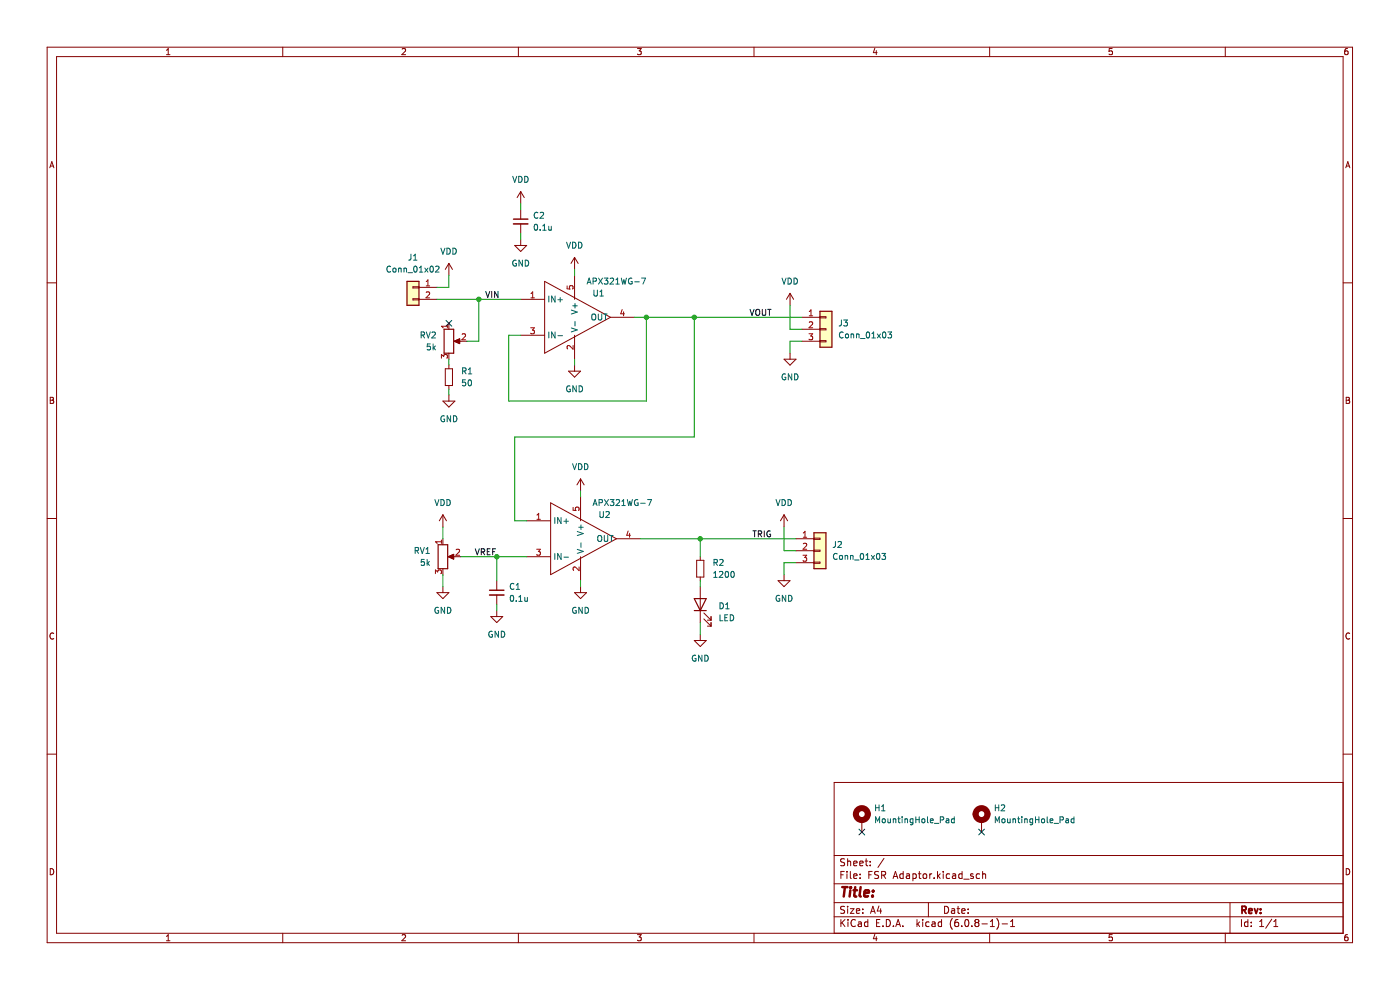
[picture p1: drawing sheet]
<svg xmlns="http://www.w3.org/2000/svg" width="297mm" height="210mm" viewBox="0 0 297 210" stroke-linecap="round" stroke-linejoin="round" font-family="sans-serif">
<path d="M0 0h296.9v210h-296.9z" fill-rule="evenodd" fill="#fff" stroke="#fff" stroke-width=".21"/>
<g fill="none" stroke="#840000" stroke-width=".21">
<path d="M10 10h276.9v190h-276.9zM12 12h272.9v186h-272.9zM35.3 11.6h.8M35.3 10.7l.4-.4v1.3M60 10v2M85.3 10.4l.5-.1 .2 .4-.8 .9h.8M110 10v2M135.2 10.3h.8l-.4 .5 .4 .1v.6l-.2 .1-.6-.1M160 10v2M185.6 10.2l-.3 1h.8M185.9 10.7v.9M209.9 10v2"/>
<path d="M235.9 10.3h-.6v.6h.6v.6l-.1 .1-.5-.1M259.9 10v2M285.9 10.3l-.4 .1-.2 .2v.7l.2 .3 .4-.1v-.6l-.4-.1-.2 .2M10.6 35.6l.4-1.3 .4 1.3M10.7 35.2h.6M285.5 35.6l.4-1.3 .5 1.3M285.6 35.2h.6M10 60h2M95.2 55.9v2.5M95.2 55.9l-.7 1.2M95.2 55.9l.8 1.2M109.2 52.1h2.5l-1.2 1.2z"/>
<path d="M110.5 40.6l-.8 1.3M110.5 40.6v2.6M110.5 44.5v2M110.5 47.5v2M110.5 50.8v1.3M110.5 40.6l.7 1.3M115.5 59.7l14 7.6-14 7.6zM121.9 54.6v2.5M121.9 58.4v5.1M121.9 54.6l-.8 1.3M121.9 54.6l.8 1.3M284.9 60h2"/>
<path d="M87.6 60.8h1.3v.3h-1.3zM87.6 63.4h1.3v.2h-1.3zM88.9 61h3.8M88.9 63.5h3.8M94.5 78.2h1.5v3.6h-1.5zM95.2 68.6v1.2M95.2 74.9v1.3M95.2 77.5v.7M96.4 72.4l1.1-.5v1zM96.8 72.4h2.2M110.5 63.5h5M110.5 71.1h5"/>
<path d="M120.6 78.7h2.6l-1.3 1.3zM121.9 71.1v5.1M121.9 77.5v1.2M129.5 67.3h5.1M166.3 76.2h2.6l-1.3 1.3zM167.6 62.2v2.6M167.6 74.9v1.3M167.6 62.2l-.8 1.3M167.6 62.2l.8 1.3M170.1 67.3h3.8M170.1 69.8h3.8M170.1 72.4h3.8"/>
<path d="M173.9 67.2h1.3v.2h-1.3zM173.9 69.7h1.3v.3h-1.3zM173.9 72.3h1.3v.2h-1.3zM10.7 84.3h.4l.2 .2-.2 .4 .2 .1 .1 .3-.2 .3h-.5zM10.7 84.9h.4M94 85.1h2.5l-1.3 1.2zM95.2 81.8v.7M95.2 83.8v1.3M285.6 84.3h.4l.3 .2-.3 .4 .3 .1v.3l-.2 .3h-.5zM285.6 84.9h.4M10 110h2M94 109.2v2.5"/>
<path d="M94 114.3v1.3M94 109.2l-.8 1.3M94 109.2l.7 1.3M95.1 118.1l1.1-.5v1zM95.5 118.1h2.3M111.7 118.1h5.1M111.7 110.5h5.1M116.8 106.7l14 7.6-14 7.6zM123.2 101.6v2.5M123.2 105.4v5.1M123.2 118.1v5.1M123.2 101.6l-.8 1.3"/>
<path d="M123.2 101.6l.7 1.3M130.8 114.3h5.1M147.8 118.9h1.5v3.5h-1.5zM148.6 118.1v.8M166.3 109.2v2.5M166.3 109.2l-.7 1.3M166.3 109.2l.8 1.3M168.9 114.3h3.8M168.9 116.8h3.8M168.9 119.4h3.8M172.7 114.2h1.2v.2h-1.2zM172.7 116.7h1.2v.2h-1.2z"/>
<path d="M172.7 119.2h1.2v.3h-1.2zM284.9 110h2M11.4 134.4a.58 .58 0 0 0-.8 .5 .58 .58 0 0 0 .8 .5M92.7 125.7h2.5l-1.2 1.3zM94 120.6v1.3M94 124.4v1.3M104.1 130.8h2.6l-1.3 1.3zM105.4 123.2v2M105.4 126.2v2M105.4 129.5v1.3M121.9 125.7h2.5l-1.2 1.3zM123.2 124.4v1.3"/>
<path d="M147.3 135.9h2.5l-1.2 1.2zM148.6 122.4v.8M148.6 124.4v7.7M148.6 134.6v1.3M149.3 131.3l1.5 1.5M149.3 130l1.5 1.6M150.1 132.8h.7M150.1 131.6h.7M150.8 130.8v.8M150.8 132.1v.7M165.1 123.2h2.5l-1.3 1.2zM166.3 121.9v1.3"/>
<path d="M286.3 134.4a.58 .58 0 0 0-.8 .5 .58 .58 0 0 0 .8 .5M10 160h2M284.9 160h2M182.8 174v2.5M208.2 174v2.5M284.9 166h-107.9v32M10.7 184.3a.66 .66 0 0 1 .7 .6 .66 .66 0 0 1-.7 .7zM35.3 198.6l.4-.3v1.3M35.3 199.6h.8M60 198v2M85.3 198.4l.5-.1 .2 .3-.8 1h.8M110 198v2"/>
<path d="M135.2 198.3h.8l-.4 .5 .4 .1v.5l-.2 .2-.6-.2M160 198v2M177 194.5h107.9M177 191.5h107.9M177 187.5h107.9M177 181.5h107.9M178.4 185.6h.5M178.4 195v1.5M178.6 195.7l.6 .8M179.1 184.9h-.7v1.4M179.2 192.3l-.6-.1-.2 .2v.4l.6 .3 .2 .4-.3 .2h-.6M179.2 182.2h-.6l-.2 .1v.4l.6 .3 .2 .4-.3 .3-.6-.1"/>
<path d="M179.2 195l-.8 .9M179.7 184.9v.1M179.7 185.4v.9M179.8 182.2v1.5M179.8 192.2v.2M179.8 192.7v1M179.8 182.8l.2-.1h.4l.1 1M179.9 195v.2M179.9 195.5v1M180.4 192.7h.8l-.8 1h.8M180.4 184.9v1.2l.2 .2M181.1 183.2l.7-.2-.1-.3h-.4l-.2 .2 .1 .7h.5"/>
<path d="M181.1 185.8l.7-.1-.1-.3h-.4l-.2 .2 .1 .7h.5M181.5 195.2a.71 .71 0 0 0-1 .5 .71 .71 0 0 0 .7 .8l.3-.1M181.7 193.2l.7-.1-.1-.3-.4-.1-.2 .3v.7h.6M182.1 195.6h.6v.9M182.4 183.2l.7-.2-.1-.3h-.4l-.2 .2 .1 .7h.5M182.5 186.2v.1M182.5 185.4v.2M182.7 195.9l-.5 .1-.2 .2 .2 .3h.5M183 193.6v.1M183 192.8v.2M183.5 182.7h.6M183.7 182.2v1.2l.4 .3"/>
<path d="M184.1 195.6l-.4-.1-.3 .3 .1 .7h.6M184.1 195v1.5M184.3 185.6h.5M184.6 183.5v.2M184.6 182.7v.2M184.7 193.7l.5-1.5 .5 1.5M184.8 193.3h.7M185 184.9h-.7v1.4M185.6 198.2l-.3 .9h.8M185.9 198.7v.9M186 195.8h.5M186.4 184.9h-.6l-.3 .2 .2 .4 .6 .3v.4l-.2 .1h-.6"/>
<path d="M186.5 192.2l-.4 1h.9M186.7 195h-.7v1.5h.7M186.8 192.7v1M187 185.6h.7l.2-.2-.1-.4-.8-.1v1.4M187.3 196.4v.1M187.4 185.6l.5 .7M187.5 182.1l-1.3 1.9M188 195a.76 .76 0 0 1 .9 .8 .76 .76 0 0 1-.9 .7zM189.5 186.3l.5-1.4 .5 1.4M189.5 196.4v.1M189.6 185.9h.7M190 196.5l.5-1.5 .5 1.5"/>
<path d="M190.2 196.1h.7M191.5 196.4v.1M191.6 185.4h-.4l-.3 .2 .1 .7h.6M191.6 184.9v1.4M192.3 185.4h.6l.1 .9M193 185.7l-.5 .1-.3 .2 .3 .3h.5M193.7 185.4h.4l.3 .2-.2 .7h-.5M193.7 185.4v1.4M194.5 195v1.5M194.7 196l.4 .5M194.8 185.4h.6M195 184.9v1.2l.4 .2"/>
<path d="M195.1 195.5l-.6 .6M195.7 195v.2M195.7 195.5v1M195.9 185.5l.2-.1 .4 .1 .1 .6-.1 .2h-.4l-.2-.1zM197 191.5v3M197.1 195.6l-.4-.1-.3 .3 .1 .7h.6M197.2 185.4v.9M197.7 185.4l-.5 .2M197.7 195.6h.6l.1 .9M198.2 186.2v.1M198.4 195.9l-.5 .1-.2 .2 .2 .3h.5M198.9 184.9v1.4"/>
<path d="M199 185.8l.5 .5M199.5 185.4l-.6 .5M199.7 195.6l-.4-.1-.3 .3 .2 .7h.5M199.7 195v1.5M200.1 184.9v.1M200.1 185.4v.9M200.4 192.2a.76 .76 0 0 1 .9 .8 .76 .76 0 0 1-.9 .7zM201.5 185.4h-.5l-.3 .2 .2 .7h.6M201.9 192.8h.6v.9M202 194.8a1.72 1.72 0 0 0 0 2.3M202.1 185.4h.6v.9M202.5 193.1l-.5 .1-.2 .2 .2 .3h.5"/>
<path d="M202.7 185.7l-.5 .1-.2 .2 .2 .3h.5M203 192.7h.6M203.2 192.2v1.3l.4 .2M203.2 195l-.4 .1a1.01 1.01 0 0 0 0 1.4l.5-.1 .1-.5-.3-.3-.4 .1-.2 .2M204 193.2l.7-.1v-.3l-.5-.1-.2 .3 .1 .7h.6M204 196.4v.1M204.1 185.4h-.4l-.3 .2 .1 .7h.6M204.1 184.9v1.4M204.5 186.5h1.1M204.8 195.2l.2-.2a.8 .8 0 0 1 .5 .8 .8 .8 0 0 1-.5 .7l-.3-.5zM205.4 193.6v.1M205.4 192.8v.2"/>
<path d="M206.2 196.4v.1M206.5 185.4h-.4l-.2 .2 .1 .2 .5 .1v.4h-.6M207.1 195.7l-.3 .3 .1 .4 .2 .1h.4l.2-.2-.1-.5-.2-.1M207.1 195.7l-.3-.3 .3-.4h.3l.3 .3-.3 .4M207.1 195.7h.3M207.8 185.4h-.4l-.3 .2 .1 .7h.6M208.3 196h1.2M208.5 185.5l.2-.1h.3l.1 .9M208.5 184.9v1.4M209.9 198v2M210.1 196.5h.9M210.1 195.5l.4-.5v1.5"/>
<path d="M211.5 194.8a1.72 1.72 0 0 1 0 2.3M212.6 196h1.1M214.4 196.5h.8M214.4 195.5l.4-.5v1.5M235.9 198.3h-.6v.6l.6-.1v.6l-.1 .2-.5-.2M259.9 198v2M260.9 191.5v6.5M263.4 195v1.5M264.7 195.6l-.4-.1-.3 .3 .2 .7h.5M264.7 195v1.5M265.4 196.4v.1M265.4 195.6v.2"/>
<path d="M267.2 196.5h.9M267.2 195.5l.5-.5v1.5M269.8 195l-1.3 1.9M270.2 196.5h.9M270.2 195.5l.5-.5v1.5M285.6 184.3a.66 .66 0 0 1 .7 .6 .66 .66 0 0 1-.7 .7zM285.9 198.3h-.4l-.2 .3v.7l.2 .3 .4-.2v-.6h-.4l-.2 .2"/>
</g>
<path d="M263.5 193h.7l.1-.3v-.3l-.8-.2v1.5M263.8 193l.5 .7M264.9 193.2l.7-.1v-.3l-.5-.1-.2 .3 .1 .7h.6M266.1 192.7l.4 1 .3-1M267.4 193.6v.1M267.4 192.8v.2" fill="none" stroke="#840000" stroke-width=".39"/>
<path d="M178.7 188.2h1.1M179.2 188.2l-.2 2M180.4 188.8l-.2 1.4M180.5 188.2v.2M181.1 188.8h.7M181.4 188.2l-.2 1.7 .1 .2 .4 .1M182.6 188.2l-.2 1.7 .2 .3M183.4 189.5l.9-.2v-.4l-.6-.1-.3 .3v1h.7M185.1 190v.2M185.2 188.9v.2" fill="none" stroke="#840000" stroke-width=".52"/>
<g fill="#ffffc2" stroke="#ffffc2" stroke-width=".25">
<path d="M173.9 66h2.6v7.7h-2.6z" fill-rule="evenodd"/>
<path d="M172.7 113h2.5v7.6h-2.5z" fill-rule="evenodd"/>
<path d="M86.3 59.7h2.6v5.1h-2.6z" fill-rule="evenodd"/>
</g>
<path d="M86.3 59.7h2.6v5.1h-2.6zM94.2 69.8h2v5.1h-2zM173.9 66h2.6v7.7h-2.6zM92.9 115.6h2.1v5h-2.1zM172.7 113h2.5v7.6h-2.5zM147.3 129.5h2.5M147.3 127h2.5l-1.2 2.5z" fill="none" stroke="#840000" stroke-width=".25"/>
<g fill="none" stroke="#a90000" stroke-width=".21">
<path d="M90.4 59.7l.4-.3v1.2M90.4 60.6h.7M90.4 62l.5-.1 .2 .4-.7 .9h.7M93.6 76v-.8l.5 .4 .1-.3h.6l.1 .1-.1 .6M94.9 68.8v.8M94.9 69.2h-1.3l.4 .4M98 70.9l.5-.1 .3 .4-.8 .9h.8M112.6 69.5h.8l-.5 .5 .4 .1v.6l-.2 .1-.5-.1M112.6 63.2h.8M112.6 62.3l.4-.4v1.3M120.3 60.7v.6h.6v-.6h.6l.1 .1-.1 .5M121.6 73.3v.8l-.9-.8-.4 .2 .1 .5"/>
<path d="M132 65.7l-.3 .9h.8M132.3 66.1v.9M171.6 70.8h.8l-.4 .5 .3 .1v.5l-.1 .2-.6-.2M171.7 67h.7M171.7 66.1l.3-.4v1.3M171.7 68.4l.5-.1 .2 .3-.8 .9h.8M93.6 114.6v.7M93.6 114.9h-1.2l.3 .4M96.8 116.6l.5-.1 .2 .4-.8 .9h.8M113.8 116.5h.8l-.4 .5 .4 .1v.6l-.2 .1-.6-.1M113.9 110.2h.7M113.9 109.3l.4-.4v1.3"/>
<path d="M121.6 107.6v.6l.6 .1-.1-.6 .6-.1 .1 .2-.1 .5M133.3 112.6l-.3 .9h.7M133.6 113.1v.9M170.3 117.8h.8l-.4 .5 .4 .1v.5l-.2 .1-.6-.1M170.4 115.4l.5-.2 .2 .4-.8 .9h.8M170.4 114h.7M170.4 113.1l.4-.4v1.3M92.4 121.7v-.8l.5 .4 .1-.3h.5l.1 .1-.1 .6M122.8 120.3v.8l-.9-.8-.3 .2 .1 .5"/>
</g>
<g fill="none" stroke="#006464" stroke-width=".21">
<path d="M108.8 37.4l.4 1.3 .4-1.3M110 37.4a.64 .64 0 0 1 .8 .6 .64 .64 0 0 1-.8 .7zM111.3 37.4a.64 .64 0 0 1 .7 .6 .64 .64 0 0 1-.7 .7zM82.9 56.6a.56 .56 0 0 0-.8 .5 .56 .56 0 0 0 .8 .5M83.5 56.9h.3l.2 .2v.4l-.2 .2-.5-.2zM84.6 57l.4-.1 .1 .8M84.6 56.9v.8M85.7 57l.5-.1v.8M85.7 56.9v.8M86.6 57.8h.9M87.2 53.9l-.1 1.1-.4 .2M87.7 54.3l.4-.4v1.3"/>
<path d="M87.7 55.2h.8M87.9 56.6l.2-.1a.68 .68 0 0 1 .4 .6 .68 .68 0 0 1-.4 .6l-.3-.5zM89 57.7h.7M89 56.8l.3-.3v1.2M90.1 56.9l.7 .8M90.8 56.9l-.7 .8M91.3 56.6l.2-.1a.68 .68 0 0 1 .4 .6 .68 .68 0 0 1-.4 .6l-.3-.5zM92.4 56.6l.5-.1 .2 .3-.7 .9h.7M93.5 52.6l.5 1.3 .4-1.3M94.8 52.6a.64 .64 0 0 1 .7 .7 .64 .64 0 0 1-.7 .6zM96.1 52.6a.64 .64 0 0 1 .7 .7 .64 .64 0 0 1-.7 .6zM109.5 55.2a.58 .58 0 0 0-.7 .6 .58 .58 0 0 0 .8 .5v-.4h-.3"/>
<path d="M110.8 55.2v1.3l-.7-1.3v1.3M111.4 55.2a.64 .64 0 0 1 .8 .6 .64 .64 0 0 1-.8 .7zM113.4 47.7l.2-.1a.68 .68 0 0 1 .5 .6 .68 .68 0 0 1-.5 .6l-.3-.4zM114.1 45.2a.56 .56 0 0 0-.8 .5 .56 .56 0 0 0 .8 .5M114.6 45.2l.5-.2 .2 .4-.8 .9h.8M114.6 48.7v.1M115.1 48.8h.8M115.1 47.9l.4-.3v1.2M116.4 48l.1 .8 .5-.1M117 48v.8M120.2 51.4l.4 1.2 .4-1.2M121.5 51.4a.64 .64 0 0 1 .7 .6 .64 .64 0 0 1-.7 .6z"/>
<path d="M122.7 51.4a.64 .64 0 0 1 .8 .6 .64 .64 0 0 1-.8 .6zM124.7 59.9h.6M125.8 59.7l.6-.1 .1-.5-.7-.1v1.3M127 59l.8 1.3M127.8 59l-.8 1.3M128.2 59h.8l-.5 .5 .4 .1v.5l-.2 .2-.5-.2M129.4 59.1l.5-.1 .3 .4-.8 .9h.8M130.7 59.4l.3-.4v1.3M131.8 59l.3 1.3 .3-.9 .2 .9 .3-1.3M134 59.1a.58 .58 0 0 0-.7 .5 .58 .58 0 0 0 .8 .5v-.4h-.2M134.6 59.8h1M136.1 59h.8l-.5 1.3"/>
<path d="M165.9 59l.4 1.3 .5-1.3M167.2 59a.64 .64 0 0 1 .7 .6 .64 .64 0 0 1-.7 .7zM168.4 59a.64 .64 0 0 1 .8 .6 .64 .64 0 0 1-.8 .7zM89.3 71.1l.6-.1 .1-.5-.7-.1v1.3M89.6 71.1l.5 .6M90.4 70.4l.5 1.3 .4-1.3M91.3 73h-.6l-.1 .6 .6-.1 .1 .6-.2 .1-.5-.1M91.6 70.5l.5-.1 .3 .4-.8 .9h.8M91.9 73v1.2M92 73.7l.4 .5M92.4 73.4l-.5 .5M98.1 78.7l.7-.1v-.4l-.7-.2v1.3"/>
<path d="M98.5 78.7l.4 .6M99.4 79.3h.7M99.4 78.4l.3-.4v1.3M116.4 62.8v1.3M116.4 70.4v1.3M117.8 62.8v1.3l-.8-1.3v1.3M117.8 70.4v1.3l-.8-1.3v1.3M118.4 63.6h.9M118.4 71.2h.9M118.8 63.1v1M121.2 69.6l1.3 .4-1.3 .4M121.2 65.8l1.3 .4-1.3 .4"/>
<path d="M121.5 64.9h1M122 64.4v.9M122 68.2v.9M124.6 60.3l.4-1.3 .4 1.3M125.6 66.8l.2-.2a.43 .43 0 0 1 .6 .4v.5a.42 .42 0 0 1-.4 .4 .42 .42 0 0 1-.5-.4zM126 61.5v1.1l.2 .2h.3l.2-.2v-1.1M126.9 66.6v1l.3 .3h.2l.3-.3v-1M127.3 61.9l.3-.4v1.3M127.3 62.8h.7M128.1 66.6h.7M128.4 66.6v1.3M130.7 60.3h.7"/>
<path d="M166.6 79.4a.58 .58 0 0 0-.7 .6 .58 .58 0 0 0 .8 .5v-.5h-.2M168 79.3v1.3l-.8-1.3v1.3M168.6 79.3a.64 .64 0 0 1 .7 .6 .64 .64 0 0 1-.7 .7zM178.5 67.9l-.1 1.1-.4 .1M178.9 70.5a.56 .56 0 0 0-.8 .6 .56 .56 0 0 0 .8 .5M179 67.9h.8l-.5 .5 .4 .1v.5l-.2 .1-.5-.1M179.5 70.9l.3-.1 .2 .3v.3l-.2 .3-.5-.3zM180.6 71l.4-.1 .1 .8M180.6 70.8v.9M181.7 71l.5-.1v.8M181.7 70.8v.9M182.6 71.8h.9"/>
<path d="M183.9 70.5l.2-.1a.68 .68 0 0 1 .4 .7 .68 .68 0 0 1-.4 .6l-.3-.5zM185 71.7h.7M185 70.8l.3-.4v1.3M186.1 70.8l.7 .9M186.8 70.8l-.7 .9M187.3 70.5l.2-.1a.68 .68 0 0 1 .4 .7 .68 .68 0 0 1-.4 .6l-.3-.5zM188.4 70.4h.7l-.4 .5 .4 .1v.6l-.2 .1-.5-.1M94.3 88.3a.58 .58 0 0 0-.8 .5 .58 .58 0 0 0 .8 .5v-.4h-.2M95.6 88.2v1.3l-.7-1.3v1.3M96.2 88.2a.64 .64 0 0 1 .7 .6 .64 .64 0 0 1-.7 .7zM98.8 80.6h-.7v.6l.6-.1 .1 .6-.2 .1-.5-.1M99.4 80.7l.2-.1a.68 .68 0 0 1 .4 .6 .68 .68 0 0 1-.4 .6l-.3-.4z"/>
<path d="M120.9 81.9a.58 .58 0 0 0-.7 .6 .58 .58 0 0 0 .8 .5v-.4h-.3M121.5 98.4l.4 1.2 .4-1.2M122.3 81.8v1.3l-.8-1.3v1.3M122.7 98.4a.64 .64 0 0 1 .8 .6 .64 .64 0 0 1-.8 .6zM122.9 81.8a.64 .64 0 0 1 .7 .7 .64 .64 0 0 1-.7 .6zM124 98.4a.64 .64 0 0 1 .7 .6 .64 .64 0 0 1-.7 .6zM88.1 116.8l.6-.1v-.5l-.6-.1v1.3M88.4 116.8l.4 .6M89.2 116.1l.4 1.3 .4-1.3M90 118.7h-.6l-.1 .6 .6-.1 .1 .6-.2 .1-.5-.1M90.4 117.4h.7M90.4 116.5l.3-.4v1.3"/>
<path d="M90.6 118.7v1.2M90.7 119.5l.4 .4M91.1 119.1l-.5 .5M92.3 106l.4 1.2 .4-1.2M93.5 106a.64 .64 0 0 1 .8 .6 .64 .64 0 0 1-.8 .6zM94.8 106a.64 .64 0 0 1 .7 .6 .64 .64 0 0 1-.7 .6zM117.7 109.8v1.2M117.7 117.4v1.3M119 109.8v1.2l-.7-1.2v1.2M119 117.4v1.3l-.7-1.3v1.3M119.6 110.6h1M119.6 118.2h1"/>
<path d="M120.1 110.1v.9M122.5 116.5l1.2 .5-1.2 .4M122.5 112.8l1.2 .4-1.2 .4M122.8 111.8h.9M123.3 111.4v.9M123.3 115.1v1M125.8 107.2l.4-1.2 .5 1.2M125.9 106.9h.6M126.9 113.8l.2-.2a.43 .43 0 0 1 .6 .4v.4a.42 .42 0 0 1-.5 .5 .42 .42 0 0 1-.4-.5zM127.1 106.6h.6l.1-.5-.7-.1v1.2M127.3 108.5v1l.2 .3 .4-.1 .1-.2v-1M128.2 113.6v1l.2 .3h.3l.2-.3v-1"/>
<path d="M128.2 106l.9 1.2M128.5 108.6l.5-.1 .3 .4-.8 .9h.8M129.1 106l-.9 1.2M129.3 113.6h.8M129.4 106h.8l-.4 .5 .4 .1v.5l-.2 .1-.6-.1M129.7 113.6v1.3M130.7 106.1l.5-.1 .2 .3-.7 .9h.7M131.9 107.2h.8M131.9 106.3l.4-.3v1.2M133.1 106l.3 1.2 .2-.9 .3 .9 .3-1.2M135.3 106a.58 .58 0 0 0-.7 .6 .58 .58 0 0 0 .8 .5v-.4h-.3M135.9 106.8h1"/>
<path d="M137.4 106h.8l-.5 1.2M151.5 119.3h.6v-.5l-.6-.1v1.2M151.8 119.3l.4 .6M152.7 118.8l.5-.1 .2 .3-.8 .9h.8M164.6 106l.5 1.2 .4-1.2M165.9 106a.64 .64 0 0 1 .7 .6 .64 .64 0 0 1-.7 .6zM167.2 106a.64 .64 0 0 1 .7 .6 .64 .64 0 0 1-.7 .6zM177.2 114.9v1l-.5 .2M177.6 117.5a.56 .56 0 0 0-.8 .5 .56 .56 0 0 0 .8 .5M177.8 115l.5-.1 .2 .3-.8 .9h.8M178.2 117.9l.3-.1 .2 .3v.3l-.2 .3-.4-.3zM179.3 117.9h.5v.8"/>
<path d="M179.3 117.8v.9M180.4 117.9h.5l.1 .8M180.4 117.8v.9M181.3 118.8h.9M182.6 117.5l.2-.1a.68 .68 0 0 1 .4 .6 .68 .68 0 0 1-.4 .7l-.3-.5zM183.7 118.7h.7M183.7 117.8l.4-.4v1.3M184.8 117.8l.7 .9M185.5 117.8l-.7 .9M186.1 117.5l.1-.1a.68 .68 0 0 1 .5 .6 .68 .68 0 0 1-.5 .7l-.3-.5zM187.1 117.4h.8l-.5 .5 .4 .1v.5l-.2 .2-.5-.2M93 128.9a.58 .58 0 0 0-.7 .6 .58 .58 0 0 0 .8 .5v-.5h-.3"/>
<path d="M94.3 128.8v1.3l-.7-1.3v1.3M94.9 128.8a.64 .64 0 0 1 .8 .7 .64 .64 0 0 1-.8 .6zM104.4 134a.58 .58 0 0 0-.7 .5 .58 .58 0 0 0 .8 .6v-.5h-.3M105.7 133.9v1.3l-.7-1.3v1.3M106.4 133.9a.64 .64 0 0 1 .7 .6 .64 .64 0 0 1-.7 .7zM108.4 126.4l.1-.1a.68 .68 0 0 1 .5 .6 .68 .68 0 0 1-.5 .7l-.3-.5zM109 123.9a.56 .56 0 0 0-.8 .5 .56 .56 0 0 0 .8 .5M109.5 125h.7M109.5 124.1l.4-.3v1.2M109.5 127.4v.2M110.1 127.6h.7M110.1 126.7l.3-.4v1.3"/>
<path d="M111.3 126.7l.1 .8 .5-.1M111.9 126.7v.9M122.2 128.9a.58 .58 0 0 0-.7 .6 .58 .58 0 0 0 .8 .5v-.5h-.3M123.5 128.8v1.3l-.7-1.3v1.3M124.1 128.8a.64 .64 0 0 1 .8 .7 .64 .64 0 0 1-.8 .6zM147.6 139a.58 .58 0 0 0-.7 .6 .58 .58 0 0 0 .7 .5v-.4h-.2M148.9 139v1.3l-.7-1.3v1.3M149.5 139a.64 .64 0 0 1 .8 .6 .64 .64 0 0 1-.8 .7zM151.4 122.5h.7M151.4 121.6l.4-.4v1.3M152.6 121.3l.5-.1 .2 .4-.7 .9h.7M152.7 127.9a.64 .64 0 0 1 .8 .6 .64 .64 0 0 1-.8 .6z"/>
<path d="M152.7 130.4v1.3h.6M153.8 131h.4M154 129.1h.7M154 128.2l.3-.3v1.2M154 121.3l.1-.1a.68 .68 0 0 1 .5 .6 .68 .68 0 0 1-.5 .7l-.3-.5zM154.4 130.4h-.6v1.3h.6M154.9 130.4a.64 .64 0 0 1 .8 .6 .64 .64 0 0 1-.8 .7zM155.2 121.3l.1-.1a.68 .68 0 0 1 .5 .6 .68 .68 0 0 1-.5 .7l-.3-.5zM165.4 126.3a.58 .58 0 0 0-.8 .6 .58 .58 0 0 0 .8 .5v-.4h-.2M166.7 126.3v1.3l-.7-1.3v1.3M167.3 126.3a.64 .64 0 0 1 .7 .6 .64 .64 0 0 1-.7 .7zM185.8 171.3h.7"/>
<path d="M185.8 170.7v1.3M185.8 174.5v-1.2l.4 .9 .4-.9v1.2M186.5 170.7v1.3M187 172h.8M187 171.1l.4-.4v1.3M187.3 173.7h.3l.2 .2v.4l-.2 .2-.5-.2zM188.4 173.7v.8l.5-.1M188.9 173.7v.8M189.5 173.8l.5-.1v.8M189.5 173.7v.8M190.5 173.7h.5M190.7 173.3v1.1l.3 .1"/>
<path d="M191.4 173.3v.1M191.4 173.7v.8M192 173.8l.5-.1v.8M192 173.7v.8M193.7 173.7h-.4l-.2 .2 .1 .6h.5M193.7 173.7v1l-.3 .3-.3-.1M194.3 173.9h.7M194.3 173.3v1.2M195 173.3v1.2M195.7 173.7h.3l.2 .2v.4l-.2 .2-.4-.2zM196.8 173.3v1.1l.1 .1M197.4 174.1l.6-.1-.1-.3h-.4l-.1 .2v.6h.5"/>
<path d="M198.2 174.7h1M199.5 173.9h.6v-.5l-.6-.1v1.2M200.8 173.7h.4l.1 .8M201.3 174l-.6 .2 .2 .3h.4M202.4 173.7h-.3l-.3 .2 .2 .6h.4M202.4 173.3v1.2M211.1 170.7v1.3M211.1 174.5v-1.2l.5 .9 .4-.9v1.2M211.1 171.3h.8M211.9 170.7v1.3M212.4 170.8l.5-.1 .2 .4-.7 .9h.7M212.7 173.7h.3l.2 .2v.4l-.2 .2-.5-.2z"/>
<path d="M213.7 173.7l.1 .8 .5-.1M214.3 173.7v.8M214.9 173.8l.5-.1v.8M214.9 173.7v.8M215.9 173.7h.4M216 173.3v1.1l.3 .1M216.8 173.3v.1M216.8 173.7v.8M217.4 173.8l.5-.1v.8M217.4 173.7v.8M219.1 173.7h-.4l-.2 .2 .1 .6h.5M219.1 173.7v1l-.3 .3-.3-.1"/>
<path d="M219.7 173.3v1.2M219.7 173.9h.7M220.4 173.3v1.2M221.1 173.7h.3l.2 .2v.4l-.2 .2-.5-.2zM222.2 173.3v1.1l.1 .1M222.8 174.1l.6-.1-.1-.3h-.4l-.1 .2v.6h.5M223.6 174.7h1M224.9 173.9h.6v-.5l-.6-.1v1.2M226.1 173.7h.5l.1 .8M226.7 174l-.6 .2 .2 .3h.4M227.8 173.7h-.3l-.3 .2 .2 .6h.4M227.8 173.3v1.2"/>
</g>
<path d="M108.9 47.5h3.1M103.9 126.2h3" fill="none" stroke="#840000" stroke-width=".33"/>
<path d="M108.9 46.5h3.1M103.9 125.2h3" fill="none" stroke="#840000" stroke-width=".3"/>
<g fill="#840000" stroke="#840000" stroke-width=".21">
<path d="M95.1 118.1l1.1-.5v1z"/>
<path d="M96.4 72.4l1.1-.5v1z"/>
</g>
<g fill="none" stroke="#840000" stroke-width="1.3">
<circle cx="182.8" cy="172.7" r="1.27"/>
<circle cx="208.2" cy="172.7" r="1.27"/>
</g>
<g fill="none" stroke="#0f0f0f" stroke-width=".21">
<path d="M103 61.8l.5 1.3 .4-1.3M104.3 61.8v1.3M105.6 61.8v1.3l-.7-1.3v1.3M159.1 65.6l.4 1.3 .5-1.3M160.5 65.7l.1-.1a.43 .43 0 0 1 .6 .4v.5a.42 .42 0 0 1-.5 .4 .42 .42 0 0 1-.4-.4zM161.7 65.6v1.1l.3 .2h.2l.2-.2v-1.1M162.9 65.6h.7M163.2 65.6v1.3M100.8 116.4l.5 1.3 .4-1.3M102.1 117.1l.6-.1 .1-.5-.7-.1v1.3M102.4 117.1l.4 .6M103.4 117h.4"/>
<path d="M104 116.4h-.6v1.3h.6M104.5 117h.4M105.1 116.4h-.6v1.3M159.7 112.6h.7M160.1 112.6v1.3M160.9 113.3l.6-.1v-.5l-.6-.1v1.3M161.2 113.3l.4 .6M162.1 112.6v1.3M163.4 112.7a.58 .58 0 0 0-.7 .6 .58 .58 0 0 0 .8 .5v-.5h-.3"/>
</g>
<g fill="none" stroke="#009600" stroke-width=".21">
<path d="M95.2 58.4v2.6h-2.5M110.5 43.2v1.3M110.5 49.5v1.3M121.9 57.1v1.3M92.7 63.5h17.8M95.2 76.2v1.3M101.6 63.5v8.9h-2.6M121.9 76.2v1.3M134.6 67.3h35.5M137.1 67.3v17.8h-29.2v-14h2.6M147.3 67.3v25.4h-38.1v17.8h2.5M167.6 64.8v5h2.5"/>
<path d="M170.1 72.4h-2.5v2.5M95.2 82.5v1.3M94 111.7v2.6M97.8 118.1h13.9M105.4 118.1v5.1M123.2 104.1v1.3M135.9 114.3h33M148.6 114.3v3.8M166.3 111.7v5.1h2.6M168.9 119.4h-2.6v2.5M94 121.9v2.5M105.4 128.2v1.3"/>
<path d="M123.2 123.2v1.2M148.6 123.2v1.2M148.6 132.1v2.5"/>
</g>
<path d="M94.6 68l1.2 1.2M95.8 68l-1.2 1.2M182.2 175.9l1.2 1.2M183.4 175.9l-1.2 1.2M207.6 175.9l1.2 1.2M208.8 175.9l-1.2 1.2" fill="none" stroke="#000084" stroke-width=".21"/>
<g fill="#009600" stroke="#009600" stroke-width=".21">
<circle cx="147.3" cy="67.3" r=".46"/>
<circle cx="101.6" cy="63.5" r=".46"/>
<circle cx="137.1" cy="67.3" r=".46"/>
<circle cx="148.6" cy="114.3" r=".46"/>
<circle cx="105.4" cy="118.1" r=".46"/>
</g>
</svg>
